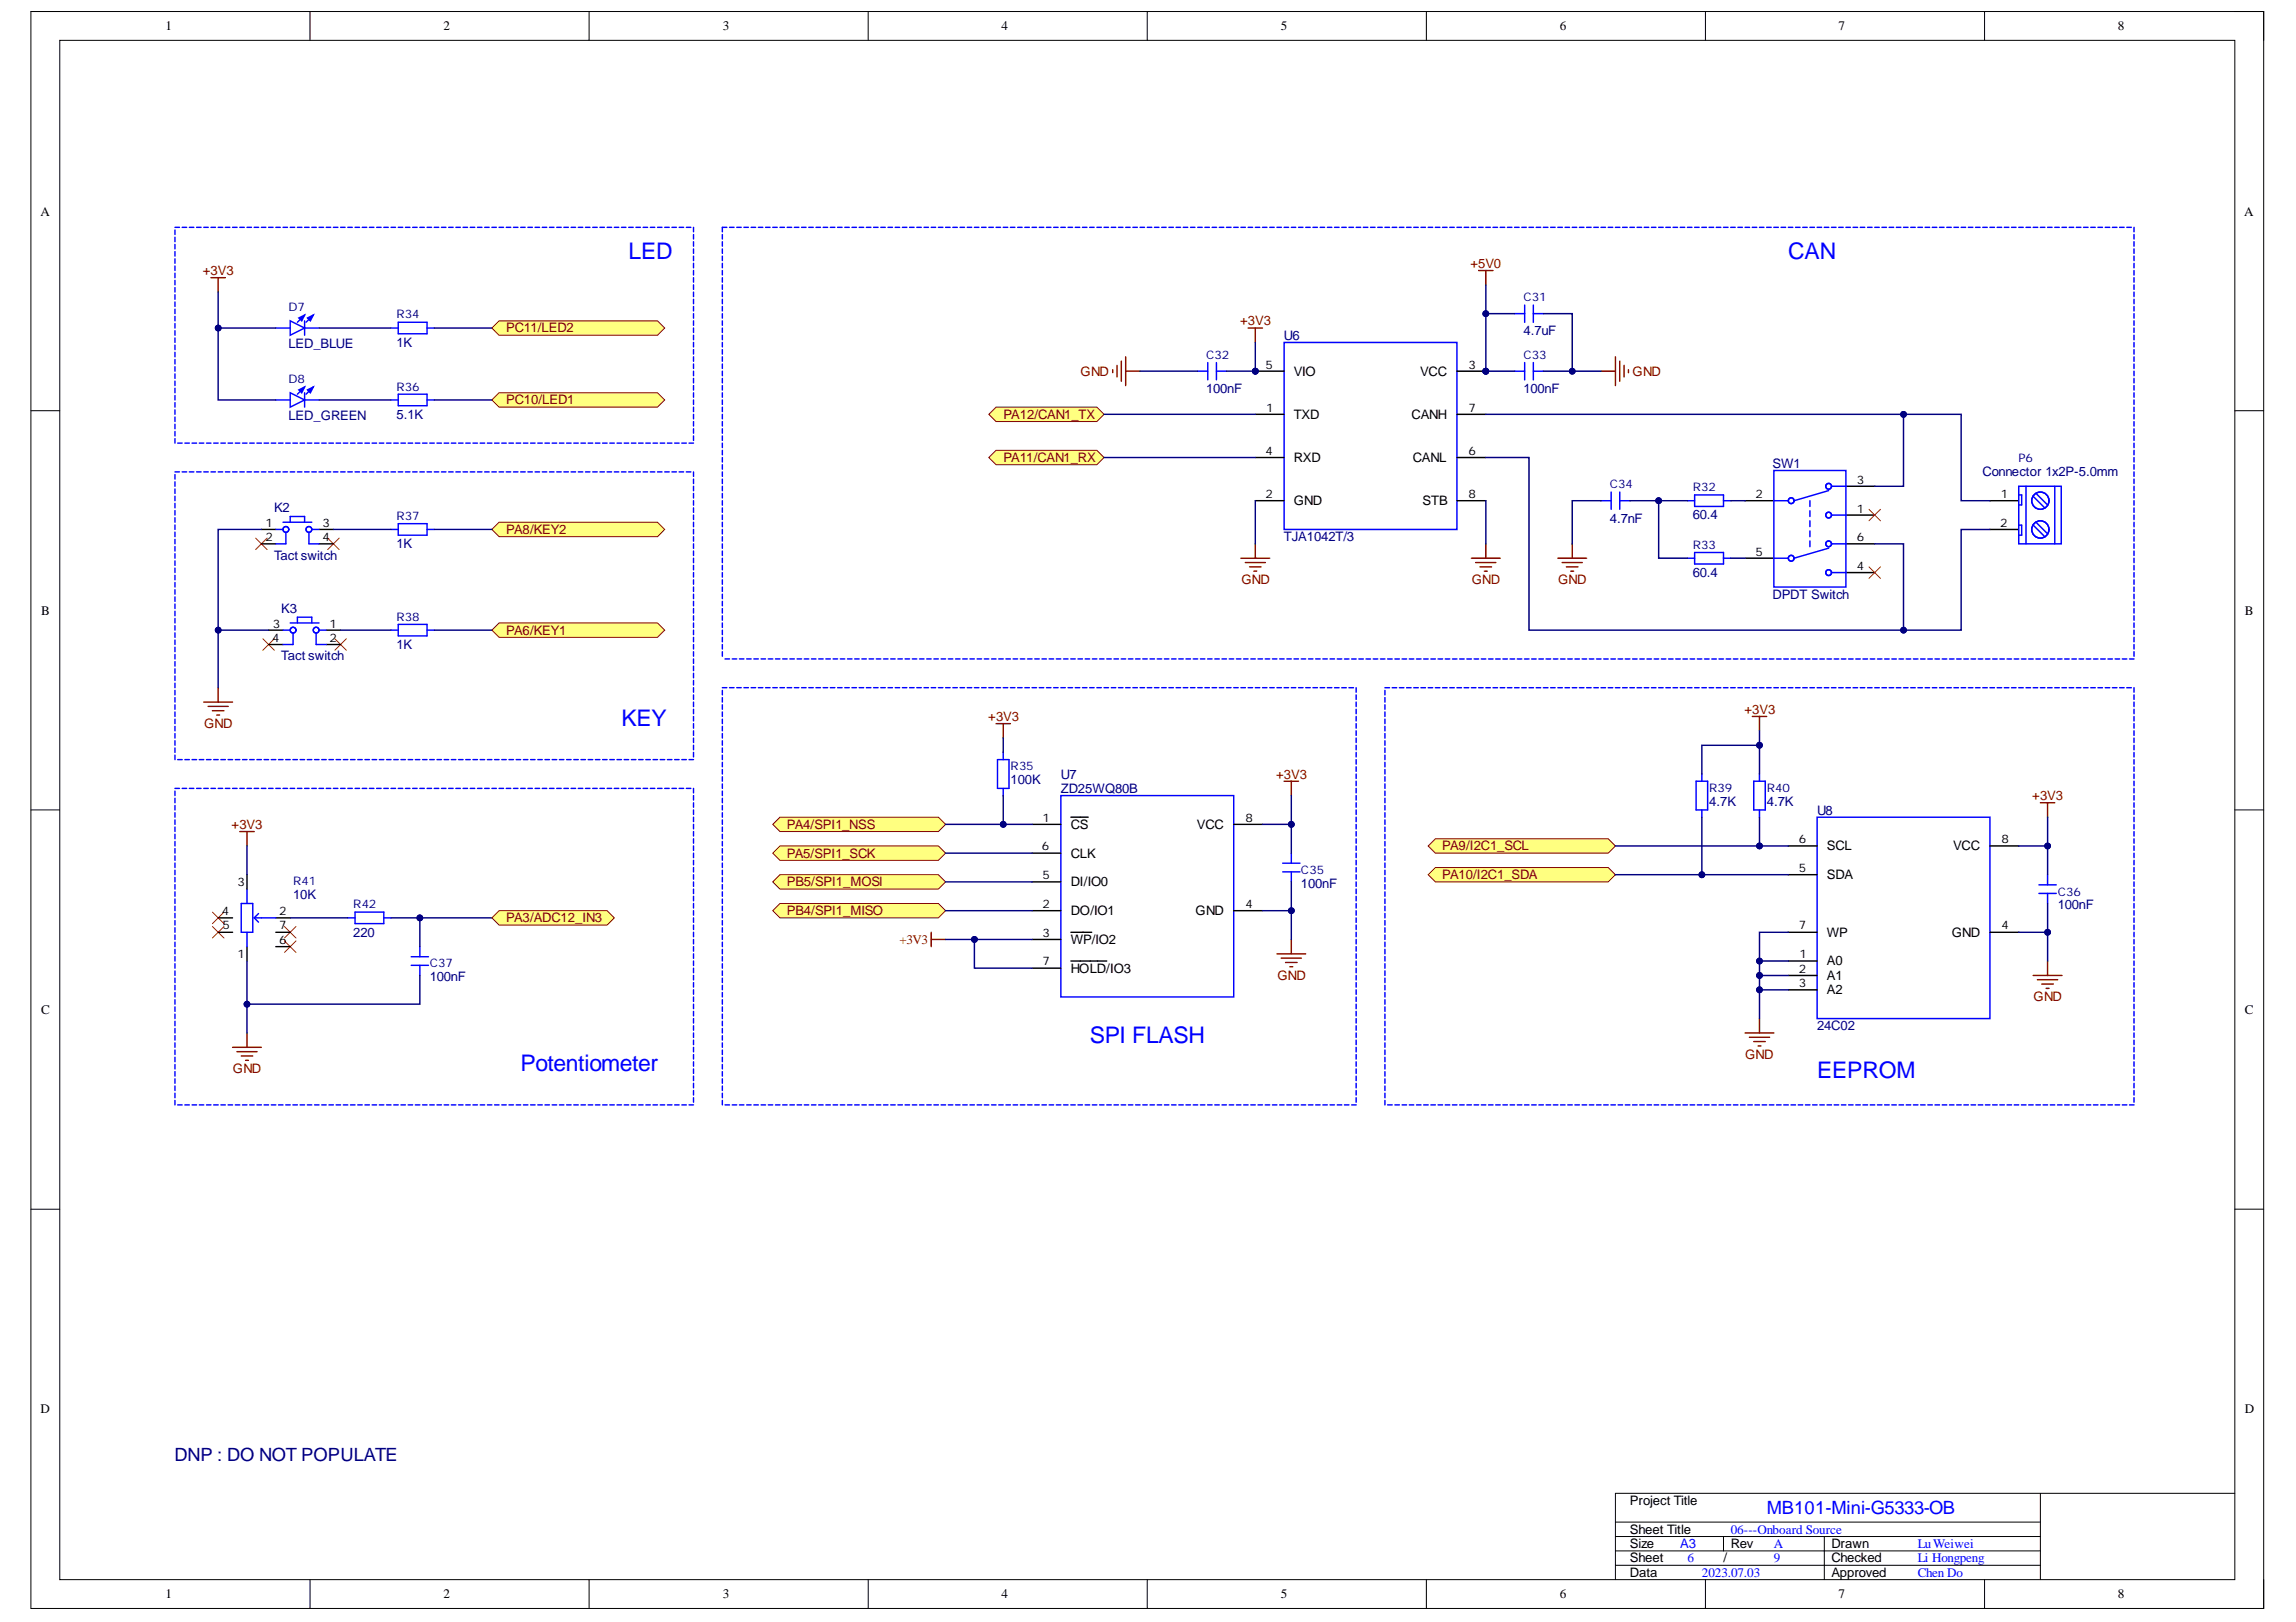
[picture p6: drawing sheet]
<svg xmlns="http://www.w3.org/2000/svg" width="297mm" height="210mm" viewBox="0 0 297 210" stroke-linecap="round" stroke-linejoin="round" font-family="sans-serif">
<defs><g id="words">
<g font-size="3" fill="#00f">
<text x="81.3" y="33.5">LED</text>
<text x="231.4" y="33.5">CAN</text>
<text x="80.4" y="93.9">KEY</text>
<text x="141" y="134.9">SPI FLASH</text>
<text x="67.4" y="138.6">Potentiometer</text>
<text x="235.1" y="139.6">EEPROM</text>
</g>
<text font-size="2.4" fill="#000080" x="22.6" y="189">DNP : DO NOT POPULATE</text>
<text font-size="2.4" fill="#00f" x="228.6" y="195.9">MB101-Mini-G5333-OB</text>
<g font-size="1.7">
<text x="21.4" y="3.9">1</text>
<text x="57.4" y="3.9">2</text>
<text x="93.5" y="3.9">3</text>
<text x="129.6" y="3.9">4</text>
<text x="165.7" y="3.9">5</text>
<text x="201.8" y="3.9">6</text>
<text x="237.9" y="3.9">7</text>
<text x="274" y="3.9">8</text>
<text x="5.2" y="27.9">A</text>
<text x="290.3" y="27.9">A</text>
<text x="167.4" y="48.6">VIO</text>
<text x="183.7" y="48.6">VCC</text>
<text x="167.4" y="54.2">TXD</text>
<text x="167.4" y="59.8">RXD</text>
<text x="182.6" y="54.2">CANH</text>
<text x="182.8" y="59.8">CANL</text>
<text x="167.4" y="65.3">GND</text>
<text x="184" y="65.3">STB</text>
<text x="5.3" y="79.5">B</text>
<text x="290.4" y="79.5">B</text>
<text x="138.5" y="107.3">CS</text>
<text x="154.9" y="107.3">VCC</text>
<text x="138.5" y="111">CLK</text>
<text x="236.3" y="113.8">SDA</text>
<text x="236.3" y="110.1">SCL</text>
<text x="252.7" y="110.1">VCC</text>
<text x="138.5" y="118.4">DO/IO1</text>
<text x="138.5" y="114.7">DI/IO0</text>
<text x="154.7" y="118.4">GND</text>
<text x="138.5" y="122.1">WP/IO2</text>
<text x="138.5" y="125.9">HOLD/IO3</text>
<text x="236.3" y="124.9">A0</text>
<text x="236.3" y="121.2">WP</text>
<text x="252.5" y="121.2">GND</text>
<text x="5.3" y="131.2">C</text>
<text x="236.3" y="128.7">A2</text>
<text x="236.3" y="126.8">A1</text>
<text x="290.4" y="131.2">C</text>
<text x="5.2" y="182.8">D</text>
<text x="290.4" y="182.8">D</text>
<text x="210.9" y="194.8">Project Title</text>
<text x="210.9" y="198.5">Sheet Title</text>
<text x="210.9" y="202.2">Sheet</text>
<text x="210.9" y="200.3">Size</text>
<text x="223" y="202.2">/</text>
<text x="223.9" y="200.3">Rev</text>
<text x="236.9" y="200.3">Drawn</text>
<text x="236.9" y="202.2">Checked</text>
<text x="21.4" y="206.9">1</text>
<text x="57.4" y="206.9">2</text>
<text x="93.5" y="206.9">3</text>
<text x="129.6" y="206.9">4</text>
<text x="165.7" y="206.9">5</text>
<text x="201.8" y="206.9">6</text>
<text x="210.9" y="204.1">Data</text>
<text x="236.9" y="204.1">Approved</text>
<text x="237.9" y="206.9">7</text>
<text x="274" y="206.9">8</text>
</g>
<g font-size="1.7" fill="#800000">
<text x="26.2" y="35.6">+3V3</text>
<text x="190.2" y="34.7">+5V0</text>
<text x="65.5" y="43">PC11/LED2</text>
<text x="160.4" y="42.1">+3V3</text>
<text x="65.5" y="52.3">PC10/LED1</text>
<text x="139.8" y="48.6">GND</text>
<text x="211.2" y="48.6">GND</text>
<text x="129.8" y="54.2">PA12/CAN1_TX</text>
<text x="129.8" y="59.8">PA11/CAN1_RX</text>
<text x="65.5" y="69.1">PA8/KEY2</text>
<text x="160.6" y="75.6">GND</text>
<text x="190.4" y="75.6">GND</text>
<text x="201.6" y="75.6">GND</text>
<text x="65.5" y="82.2">PA6/KEY1</text>
<text x="26.4" y="94.2">GND</text>
<text x="127.9" y="93.3">+3V3</text>
<text x="225.7" y="92.4">+3V3</text>
<text x="165.1" y="100.8">+3V3</text>
<text x="30" y="107.3">+3V3</text>
<text x="101.8" y="107.3">PA4/SPI1_NSS</text>
<text x="262.9" y="103.5">+3V3</text>
<text x="101.8" y="111">PA5/SPI1_SCK</text>
<text x="186.6" y="110.1">PA9/I2C1_SCL</text>
<text x="186.6" y="113.8">PA10/I2C1_SDA</text>
<text x="65.5" y="119.4">PA3/ADC12_IN3</text>
<text x="101.8" y="114.7">PB5/SPI1_MOSI</text>
<text x="101.8" y="118.4">PB4/SPI1_MISO</text>
<text x="116.4" y="122.1">+3V3</text>
<text x="165.3" y="126.8">GND</text>
<text x="263.1" y="129.6">GND</text>
<text x="225.8" y="137">GND</text>
<text x="30.1" y="138.9">GND</text>
</g>
<g font-size="1.7" fill="#000080">
<text x="37.3" y="45">LED_BLUE</text>
<text x="51.3" y="44.9">1K</text>
<text x="166.1" y="43.9">U6</text>
<text x="197.1" y="43.4">4.7uF</text>
<text x="156" y="50.9">100nF</text>
<text x="197.1" y="50.9">100nF</text>
<text x="37.3" y="54.3">LED_GREEN</text>
<text x="51.3" y="54.2">5.1K</text>
<text x="229.3" y="60.5">SW1</text>
<text x="256.5" y="61.6">Connector 1x2P-5.0mm</text>
<text x="35.5" y="66.3">K2</text>
<text x="51.3" y="70.9">1K</text>
<text x="166.1" y="70">TJA1042T/3</text>
<text x="208.2" y="67.6">4.7nF</text>
<text x="219" y="67.2">60.4</text>
<text x="35.5" y="72.4">Tact switch</text>
<text x="219" y="74.6">60.4</text>
<text x="229.3" y="77.5">DPDT Switch</text>
<text x="36.4" y="79.4">K3</text>
<text x="36.4" y="85.5">Tact switch</text>
<text x="51.3" y="84">1K</text>
<text x="130.7" y="101.5">100K</text>
<text x="137.3" y="100.8">U7</text>
<text x="137.3" y="102.6">ZD25WQ80B</text>
<text x="221.1" y="104.3">4.7K</text>
<text x="228.6" y="104.3">4.7K</text>
<text x="235.1" y="105.4">U8</text>
<text x="37.9" y="116.4">10K</text>
<text x="168.3" y="114.9">100nF</text>
<text x="266.2" y="117.7">100nF</text>
<text x="45.7" y="121.2">220</text>
<text x="55.6" y="127">100nF</text>
<text x="235.1" y="133.3">24C02</text>
</g>
<g font-size="1.7" fill="#00f">
<text x="217.4" y="200.3">A3</text>
<text x="218.3" y="202.2">6</text>
<text x="223.9" y="198.5">06---Onboard Source</text>
<text x="229.5" y="200.3">A</text>
<text x="229.5" y="202.2">9</text>
<text x="248.1" y="200.3">LuWeiwei</text>
<text x="248.1" y="202.2">Li Hongpeng</text>
<text x="220.2" y="204.1">2023.07.03</text>
<text x="248.1" y="204.1">Chen Do</text>
</g>
<g font-size="1.5" fill="#000080">
<text x="37.3" y="40.2">D7</text>
<text x="51.3" y="41.2">R34</text>
<text x="197.1" y="39">C31</text>
<text x="156" y="46.4">C32</text>
<text x="197.1" y="46.4">C33</text>
<text x="37.3" y="49.6">D8</text>
<text x="51.3" y="50.5">R36</text>
<text x="261.1" y="59.8">P6</text>
<text x="208.2" y="63.1">C34</text>
<text x="219" y="63.6">R32</text>
<text x="51.3" y="67.3">R37</text>
<text x="219" y="71">R33</text>
<text x="51.3" y="80.3">R38</text>
<text x="130.7" y="99.7">R35</text>
<text x="221.1" y="102.4">R39</text>
<text x="228.6" y="102.4">R40</text>
<text x="168.3" y="113.1">C35</text>
<text x="37.9" y="114.5">R41</text>
<text x="45.7" y="117.5">R42</text>
<text x="266.2" y="115.9">C36</text>
<text x="55.6" y="125.2">C37</text>
</g>
<g font-size="1.5">
<text x="163.7" y="47.8">5</text>
<text x="190" y="47.8">3</text>
<text x="163.8" y="53.3">1</text>
<text x="190" y="53.3">7</text>
<text x="163.7" y="58.9">4</text>
<text x="190" y="58.9">6</text>
<text x="163.7" y="64.5">2</text>
<text x="190" y="64.5">8</text>
<text x="227.1" y="64.5">2</text>
<text x="240.2" y="62.6">3</text>
<text x="258.9" y="64.5">1</text>
<text x="34.4" y="68.2">1</text>
<text x="34.4" y="70.1">2</text>
<text x="41.7" y="68.2">3</text>
<text x="41.7" y="70.1">4</text>
<text x="227.1" y="71.9">5</text>
<text x="240.2" y="66.4">1</text>
<text x="240.2" y="70.1">6</text>
<text x="258.8" y="68.2">2</text>
<text x="240.2" y="73.8">4</text>
<text x="35.2" y="83.1">4</text>
<text x="35.3" y="81.2">3</text>
<text x="42.6" y="81.2">1</text>
<text x="42.6" y="83.1">2</text>
<text x="134.9" y="106.3">1</text>
<text x="161.1" y="106.3">8</text>
<text x="134.8" y="110.1">6</text>
<text x="134.9" y="113.8">5</text>
<text x="232.7" y="112.8">5</text>
<text x="232.7" y="109.1">6</text>
<text x="258.9" y="109.1">8</text>
<text x="28.7" y="118.4">4</text>
<text x="30.7" y="114.7">3</text>
<text x="36.1" y="118.4">2</text>
<text x="134.9" y="117.5">2</text>
<text x="161.1" y="117.5">4</text>
<text x="28.8" y="120.3">5</text>
<text x="30.7" y="124">1</text>
<text x="36.1" y="120.3">7</text>
<text x="36.1" y="122.1">6</text>
<text x="134.9" y="121.2">3</text>
<text x="134.9" y="124.9">7</text>
<text x="232.7" y="125.9">2</text>
<text x="232.7" y="120.3">7</text>
<text x="232.8" y="124">1</text>
<text x="258.9" y="120.3">4</text>
<text x="232.7" y="127.7">3</text>
</g>
</g></defs>
<path d="M4 1.5h288.9v206.7h-288.9z" fill="none" stroke="#000" stroke-width=".13"/>
<path d="M7.7 5.2h281.4v199.2h-281.4z" fill-rule="evenodd" fill="#fff"/>
<g fill="none" stroke="#000" stroke-width=".13">
<path d="M4 1.5h3.7M7.7 5.2h281.4v199.2h-281.4zM40.1 1.5v3.7M76.2 1.5v3.7M112.3 1.5v3.7M148.4 1.5v3.7M184.5 1.5v3.7M220.6 1.5v3.7M256.7 1.5v3.7M289.1 1.5h3.8v3.7M4 53.2h3.7M289.1 53.2h3.8"/>
<path d="M4 104.8h3.7M289.1 104.8h3.8M4 156.5h3.7M289.1 156.5h3.8M40.1 204.4v3.8M76.2 204.4v3.8M112.3 204.4v3.8M148.4 204.4v3.8M184.5 204.4v3.8M220.6 204.4v3.8M256.7 204.4v3.8M292.9 204.4v3.8"/>
</g>
<path d="M226.7 92.7h1.9M227.6 92.7v1.9M264 103.9h1.8M264.9 103.9v1.9M263 126.2h3.8M263.6 126.8h2.6M264.2 127.3h1.4M264.7 127.9h.4M264.9 124.4v1.8" fill="none" stroke="#800000" stroke-width=".19"/>
<path d="M184.8 109.5l.9-1h22.4l.9 1-.9 .9h-22.4z" fill-rule="evenodd" fill="#ffff80"/>
<path d="M184.8 109.5l.9-1h22.4l.9 1-.9 .9h-22.4z" fill="none" stroke="#800000" stroke-width=".13"/>
<path d="M184.8 113.2l.9-.9h22.4l.9 .9-.9 .9h-22.4z" fill-rule="evenodd" fill="#ffff80"/>
<path d="M184.8 113.2l.9-.9h22.4l.9 .9-.9 .9h-22.4z" fill="none" stroke="#800000" stroke-width=".13"/>
<g fill="none" stroke="#800000" stroke-width=".19">
<path d="M191.3 35h1.9M192.2 35v1.9M207.1 48h1.9M209 46.2v3.7M209.6 46.7v2.6M210.1 47.3v1.5M210.7 47.8v.4M190.4 72.2h3.7M190.9 72.8h2.6M191.5 73.4h1.5M192 73.9h.4M192.2 70.4v1.8"/>
<path d="M201.5 72.2h3.8M202.1 72.8h2.6M202.7 73.4h1.4M203.2 73.9h.4M203.4 70.4v1.8M225.8 133.7h3.7M226.3 134.2h2.6M226.9 134.8h1.5M227.4 135.4h.4M227.6 131.8v1.9"/>
</g>
<g fill="none" stroke="#00f" stroke-width=".19">
<path d="M172.7 29.4h.5M173.6 29.4h.6M174.5 29.4h.6M175.4 29.4h.6M176.4 29.4h.6M177.3 29.4h.6M178.2 29.4h.6M179.2 29.4h.6M180.1 29.4h.6M181 29.4h.6M182 29.4h.6M182.9 29.4h.6"/>
<path d="M183.8 29.4h.6M184.8 29.4h.5M185.7 29.4h.6M186.6 29.4h.6M187.6 29.4h.5M188.5 29.4h.6M189.4 29.4h.6M190.4 29.4h.5M191.3 29.4h.6M192.2 29.4h.6M193.2 29.4h.5M194.1 29.4h.6"/>
<path d="M195 29.4h.6M195.9 29.4h.6M196.9 29.4h.6M197.8 29.4h.6M198.7 29.4h.6M199.7 29.4h.6M200.6 29.4h.6M201.5 29.4h.6M202.5 29.4h.6M203.4 29.4h.6M204.3 29.4h.6M205.3 29.4h.5"/>
<path d="M206.2 29.4h.6M207.1 29.4h.6M208.1 29.4h.5M209 29.4h.6M209.9 29.4h.6M210.9 29.4h.5M211.8 29.4h.6M212.7 29.4h.6M213.7 29.4h.5M214.6 29.4h.6M215.5 29.4h.6M216.4 29.4h.6"/>
<path d="M217.4 29.4h.6M218.3 29.4h.6M219.2 29.4h.6M220.2 29.4h.6M221.1 29.4h.6M222 29.4h.6M223 29.4h.6M223.9 29.4h.6M224.8 29.4h.6M225.8 29.4h.5M226.7 29.4h.6M227.6 29.4h.6"/>
<path d="M228.6 29.4h.5M229.5 29.4h.6M230.4 29.4h.6M231.4 29.4h.5M232.3 29.4h.6M233.2 29.4h.6M234.2 29.4h.5M235.1 29.4h.6M236 29.4h.6M236.9 29.4h.6M237.9 29.4h.6M238.8 29.4h.6"/>
<path d="M239.7 29.4h.6M240.7 29.4h.6M241.6 29.4h.6M242.5 29.4h.6M243.5 29.4h.6M244.4 29.4h.6M245.3 29.4h.6M246.3 29.4h.5M247.2 29.4h.6M248.1 29.4h.6M249.1 29.4h.5M250 29.4h.6"/>
<path d="M250.9 29.4h.6M251.9 29.4h.5M252.8 29.4h.6M253.7 29.4h.6M254.7 29.4h.5M255.6 29.4h.6M256.5 29.4h.6M257.4 29.4h.6M258.4 29.4h.6M259.3 29.4h.6M260.2 29.4h.6M261.2 29.4h.6"/>
<path d="M262.1 29.4h.6M263 29.4h.6M264 29.4h.6M264.9 29.4h.6M265.8 29.4h.6M266.8 29.4h.5M267.7 29.4h.6M268.6 29.4h.6M269.6 29.4h.5M270.5 29.4h.6M271.4 29.4h.6M272.4 29.4h.5"/>
<path d="M273.3 29.4h.6M274.2 29.4h.6M275.2 29.4h.5M276.1 29.4v.6M276.1 30.4v.5M276.1 31.3v.6M276.1 32.2v.6M276.1 33.1v.6M276.1 34.1v.6M276.1 35v.6M276.1 35.9v.6M276.1 36.9v.6"/>
<path d="M276.1 37.8v.6M276.1 38.7v.6M276.1 39.7v.5M276.1 40.6v.6M276.1 41.5v.6M276.1 42.4v.6M276.1 43.4v.6M276.1 44.3v.6M276.1 45.2v.6M276.1 46.2v.6M276.1 47.1v.6M276.1 48v.6"/>
<path d="M276.1 49v.6M276.1 49.9v.6M276.1 50.8v.6M276.1 51.8v.5M276.1 52.7v.6M276.1 53.6v.6M276.1 54.6v.5M276.1 55.5v.6M276.1 56.4v.6M276.1 57.3v.6M276.1 58.3v.6M276.1 59.2v.6"/>
<path d="M276.1 60.1v.6M276.1 61.1v.5M276.1 62v.6M276.1 62.9v.6M276.1 63.9v.5M276.1 64.8v.6M276.1 65.7v.6M276.1 66.7v.5M276.1 67.6v.6M276.1 68.5v.6M276.1 69.4v.6M276.1 70.4v.6"/>
<path d="M276.1 71.3v.6M276.1 72.2v.6M276.1 73.2v.5M276.1 74.1v.6M276.1 75v.6M276.1 76v.5M276.1 76.9v.6M276.1 77.8v.6M276.1 78.8v.5M276.1 79.7v.6M172.7 89h.5M173 85.3h.6"/>
<path d="M173.6 89h.6M173.9 85.3h.6M174.5 89h.6M174.9 85.3h.5M175.4 89v.6M175.4 89.9v.6M175.4 90.9v.5M175.4 91.8v.6M175.4 92.7v.6M175.4 93.6v.6M175.4 94.6v.6M175.4 95.5v.6"/>
<path d="M175.4 96.4v.6M175.4 97.4v.6M175.4 98.3v.6M175.4 99.2v.6M175.8 85.3h.6M176.7 85.3h.6M177.7 85.3h.5M178.6 85.3h.6M179.2 89h.6M179.2 89.3v.6M179.2 90.3v.6M179.2 91.2v.6"/>
<path d="M179.2 92.1v.6M179.2 93.1v.5M179.2 94v.6M179.2 94.9v.6M179.2 95.9v.5M179.2 96.8v.6M179.2 97.7v.6M179.2 98.7v.5M179.2 99.6v.6M179.5 85.3h.6M180.1 89h.6M180.5 85.3h.5"/>
<path d="M181 89h.6M181.4 85.3h.6M182 89h.6M182.3 85.3h.6M182.9 89h.6M183.3 85.3h.5M183.8 89h.6M184.2 85.3h.6M184.8 89h.5M185.1 85.3h.6M185.7 89h.6M186 85.3h.6"/>
<path d="M186.6 89h.6M187 85.3h.6M187.6 89h.5M187.9 85.3h.6M188.5 89h.6M188.8 85.3h.6M189.4 89h.6M189.8 85.3h.6M190.4 89h.5M190.7 85.3h.6M191.3 89h.6M191.6 85.3h.6"/>
<path d="M192.2 89h.6M192.6 85.3h.6M193.2 89h.5M193.5 85.3h.6M194.1 89h.6M194.4 85.3h.6M195 89h.6M195.4 85.3h.5M195.9 89h.6M196.3 85.3h.6M196.9 89h.6M197.2 85.3h.6"/>
<path d="M197.8 89h.6M198.2 85.3h.5M198.7 89h.6M199.1 85.3h.6M199.7 89h.6M200 85.3h.6M200.6 89h.6M201 85.3h.5M201.5 89h.6M201.9 85.3h.6M202.5 89h.6M202.8 85.3h.6"/>
<path d="M203.4 89h.6M203.8 85.3h.5M204.3 89h.6M204.7 85.3h.6M205.3 89h.5M205.6 85.3h.6M206.2 89h.6M206.5 85.3h.6M207.1 89h.6M207.5 85.3h.6M208.1 89h.5M208.4 85.3h.6"/>
<path d="M209 89h.6M209.3 85.3h.6M209.9 89h.6M210.3 85.3h.6M210.9 89h.5M211.2 85.3h.6M211.8 89h.6M212.1 85.3h.6M212.7 89h.6M213.1 85.3h.6M213.7 89h.5M214 85.3h.6"/>
<path d="M214.6 89h.6M214.9 85.3h.6M215.5 89h.6M215.9 85.3h.5M216.4 89h.6M216.8 85.3h.6M217.4 89h.6M217.7 85.3h.6M218.3 89h.6M218.7 85.3h.5M219.2 89h.6M219.6 85.3h.6"/>
<path d="M220.2 89h.6M220.5 85.3h.6M221.1 89h.6M221.5 85.3h.5M222 89h.6M222.4 85.3h.6M223 89h.6M223.3 85.3h.6M223.9 89h.6M224.3 85.3h.5M224.8 89h.6M225.2 85.3h.6"/>
<path d="M225.8 89h.5M226.1 85.3h.6M226.7 89h.6M227 85.3h.6M227.6 89h.6M228 85.3h.6M228.6 89h.5M228.9 85.3h.6M229.5 89h.6M229.8 85.3h.6M230.4 89h.6M230.8 85.3h.6"/>
<path d="M231.4 89h.5M231.7 85.3h.6M232.3 89h.6M232.6 85.3h.6M233.2 89h.6M233.6 85.3h.6M234.2 89h.5M234.5 85.3h.6M235.1 89h.6M235.4 85.3h.6M236 89h.6M236.4 85.3h.5"/>
<path d="M236.9 89h.6M237.3 85.3h.6M237.9 89h.6M238.2 85.3h.6M238.8 89h.6M239.2 85.3h.5M239.7 89h.6M240.1 85.3h.6M240.7 89h.6M241 85.3h.6M241.6 89h.6M242 85.3h.5"/>
<path d="M242.5 89h.6M242.9 85.3h.6M243.5 89h.6M243.8 85.3h.6M244.4 89h.6M244.8 85.3h.5M245.3 89h.6M245.7 85.3h.6M246.3 89h.5M246.6 85.3h.6M247.2 89h.6M247.5 85.3h.6"/>
<path d="M248.1 89h.6M248.5 85.3h.6M249.1 89h.5M249.4 85.3h.6M250 89h.6M250.3 85.3h.6M250.9 89h.6M251.3 85.3h.6M251.9 89h.5M252.2 85.3h.6M252.8 89h.6M253.1 85.3h.6"/>
<path d="M253.7 89h.6M254.1 85.3h.6M254.7 89h.5M255 85.3h.6M255.6 89h.6M255.9 85.3h.6M256.5 89h.6M256.9 85.3h.5M257.4 89h.6M257.8 85.3h.6M258.4 89h.6M258.7 85.3h.6"/>
<path d="M259.3 89h.6M259.7 85.3h.5M260.2 89h.6M260.6 85.3h.6M261.2 89h.6M261.5 85.3h.6M262.1 89h.6M262.5 85.3h.5M263 89h.6M263.4 85.3h.6M264 89h.6M264.3 85.3h.6"/>
<path d="M264.9 89h.6M265.3 85.3h.5M265.8 89h.6M266.2 85.3h.6M266.8 89h.5M267.1 85.3h.6M267.7 89h.6M268 85.3h.6M268.6 89h.6M269 85.3h.6M269.6 89h.5M269.9 85.3h.6"/>
<path d="M270.5 89h.6M270.8 85.3h.6M271.4 89h.6M271.8 85.3h.6M272.4 89h.5M272.7 85.3h.6M273.3 89h.6M273.6 85.3h.6M274.2 89h.6M274.6 85.3h.6M275.2 89h.5M275.5 85.3h.6"/>
<path d="M276.1 80.6v.6M276.1 81.5v.6M276.1 82.5v.6M276.1 83.4v.6M276.1 84.3v.6M276.1 89v.6M276.1 89.9v.6M276.1 90.9v.5M276.1 91.8v.6M276.1 92.7v.6M276.1 93.6v.6M276.1 94.6v.6"/>
<path d="M276.1 95.5v.6M276.1 96.4v.6M276.1 97.4v.6M276.1 98.3v.6M276.1 99.2v.6M175.4 100.2v.5M175.4 101.1v.6M175.4 102v.6M175.4 103v.5M175.4 103.9v.6M175.4 104.8v.6M175.4 105.8v.5"/>
<path d="M175.4 106.7v.6M175.4 107.6v.6M175.4 108.5v.6M175.4 109.5v.6M175.4 110.4v.6M175.4 111.3v.6M175.4 112.3v.5M175.4 113.2v.6M175.4 114.1v.6M175.4 115.1v.5M175.4 116v.6M175.4 116.9v.6"/>
<path d="M175.4 117.9v.5M175.4 118.8v.6M175.4 119.7v.6M179.2 100.5v.6M179.2 101.4v.6M179.2 102.4v.6M179.2 103.3v.6M179.2 104.2v.6M179.2 105.2v.6M179.2 106.1v.6M179.2 107v.6M179.2 108v.5"/>
<path d="M179.2 108.9v.6M179.2 109.8v.6M179.2 110.8v.5M179.2 111.7v.6M179.2 112.6v.6M179.2 113.5v.6M179.2 114.5v.6M179.2 115.4v.6M179.2 116.3v.6M179.2 117.3v.6M179.2 118.2v.6M179.2 119.1v.6"/>
<path d="M276.1 100.2v.5M276.1 101.1v.6M276.1 102v.6M276.1 103v.5M276.1 103.9v.6M276.1 104.8v.6M276.1 105.8v.5M276.1 106.7v.6M276.1 107.6v.6M276.1 108.5v.6M276.1 109.5v.6M276.1 110.4v.6"/>
<path d="M276.1 111.3v.6M276.1 112.3v.5M276.1 113.2v.6M276.1 114.1v.6M276.1 115.1v.5M276.1 116v.6M276.1 116.9v.6M276.1 117.9v.5M276.1 118.8v.6M276.1 119.7v.6M175.4 120.6v.6M175.4 121.6v.6"/>
<path d="M175.4 122.5v.6M175.4 123.4v.6M175.4 124.4v.5M175.4 125.3v.6M175.4 126.2v.6M175.4 127.2v.5M175.4 128.1v.6M175.4 129v.6M175.4 130v.5M175.4 130.9v.6M175.4 131.8v.6M175.4 132.7v.6"/>
<path d="M175.4 133.7v.6M175.4 134.6v.6M175.4 135.5v.6M175.4 136.5v.6M175.4 137.4v.6M175.4 138.3v.6M175.4 139.3v.5M179.2 120.1v.5M179.2 121v.6M179.2 121.9v.6M179.2 122.9v.5M179.2 123.8v.6"/>
<path d="M179.2 124.7v.6M179.2 125.6v.6M179.2 126.6v.6M179.2 127.5v.6M179.2 128.4v.6M179.2 129.4v.6M179.2 130.3v.6M179.2 131.2v.6M179.2 132.2v.5M179.2 133.1v.6M179.2 134v.6M179.2 135v.5"/>
<path d="M179.2 135.9v.6M179.2 136.8v.6M179.2 137.8v.5M179.2 138.7v.6M179.2 139.6v.6M276.1 120.6v.6M276.1 121.6v.6M276.1 122.5v.6M276.1 123.4v.6M276.1 124.4v.5M276.1 125.3v.6M276.1 126.2v.6"/>
<path d="M276.1 127.2v.5M276.1 128.1v.6M276.1 129v.6M276.1 130v.5M276.1 130.9v.6M276.1 131.8v.6M276.1 132.7v.6M276.1 133.7v.6M276.1 134.6v.6M276.1 135.5v.6M276.1 136.5v.6M276.1 137.4v.6"/>
<path d="M276.1 138.3v.6M276.1 139.3v.5M173 143h.6M173.9 143h.6M174.9 143h.5M175.4 140.2v.6M175.4 141.1v.6M175.4 142.1v.5M179.2 140.5v.6M179.2 141.5v.6M179.2 142.4v.6M179.5 143h.6"/>
<path d="M180.5 143h.5M181.4 143h.6M182.3 143h.6M183.3 143h.5M184.2 143h.6M185.1 143h.6M186 143h.6M187 143h.6M187.9 143h.6M188.8 143h.6M189.8 143h.6M190.7 143h.6"/>
<path d="M191.6 143h.6M192.6 143h.6M193.5 143h.6M194.4 143h.6M195.4 143h.5M196.3 143h.6M197.2 143h.6M198.2 143h.5M199.1 143h.6M200 143h.6M201 143h.5M201.9 143h.6"/>
<path d="M202.8 143h.6M203.8 143h.5M204.7 143h.6M205.6 143h.6M206.5 143h.6M207.5 143h.6M208.4 143h.6M209.3 143h.6M210.3 143h.6M211.2 143h.6M212.1 143h.6M213.1 143h.6"/>
<path d="M214 143h.6M214.9 143h.6M215.9 143h.5M216.8 143h.6M217.7 143h.6M218.7 143h.5M219.6 143h.6M220.5 143h.6M221.5 143h.5M222.4 143h.6M223.3 143h.6M224.3 143h.5"/>
<path d="M225.2 143h.6M226.1 143h.6M227 143h.6M228 143h.6M228.9 143h.6M229.8 143h.6M230.8 143h.6M231.7 143h.6M232.6 143h.6M233.6 143h.6M234.5 143h.6M235.4 143h.6"/>
<path d="M236.4 143h.5M237.3 143h.6M238.2 143h.6M239.2 143h.5M240.1 143h.6M241 143h.6M242 143h.5M242.9 143h.6M243.8 143h.6M244.8 143h.5M245.7 143h.6M246.6 143h.6"/>
<path d="M247.5 143h.6M248.5 143h.6M249.4 143h.6M250.3 143h.6M251.3 143h.6M252.2 143h.6M253.1 143h.6M254.1 143h.6M255 143h.6M255.9 143h.6M256.9 143h.5M257.8 143h.6"/>
<path d="M258.7 143h.6M259.7 143h.5M260.6 143h.6M261.5 143h.6M262.5 143h.5M263.4 143h.6M264.3 143h.6M265.3 143h.5M266.2 143h.6M267.1 143h.6M268 143h.6M269 143h.6"/>
<path d="M269.9 143h.6M270.8 143h.6M271.8 143h.6M272.7 143h.6M273.6 143h.6M274.6 143h.6M275.5 143h.6M276.1 140.2v.6M276.1 141.1v.6M276.1 142.1v.5"/>
</g>
<g fill="none" stroke="#00f" stroke-width=".18">
<path d="M93.5 29.4h.5M94.4 29.4h.6M95.3 29.4h.6M96.2 29.4h.6M97.2 29.4h.6M98.1 29.4h.6M99 29.4h.6M100 29.4h.6M100.9 29.4h.6M101.8 29.4h.6M102.8 29.4h.6M103.7 29.4h.6"/>
<path d="M104.6 29.4h.6M105.6 29.4h.5M106.5 29.4h.6M107.4 29.4h.6M108.4 29.4h.5M109.3 29.4h.6M110.2 29.4h.6M111.2 29.4h.5M112.1 29.4h.6M113 29.4h.6M114 29.4h.5M114.9 29.4h.6"/>
<path d="M115.8 29.4h.6M116.7 29.4h.6M117.7 29.4h.6M118.6 29.4h.6M119.5 29.4h.6M120.5 29.4h.6M121.4 29.4h.6M122.3 29.4h.6M123.3 29.4h.6M124.2 29.4h.6M125.1 29.4h.6M126.1 29.4h.5"/>
<path d="M127 29.4h.6M127.9 29.4h.6M128.9 29.4h.5M129.8 29.4h.6M130.7 29.4h.6M131.7 29.4h.5M132.6 29.4h.6M133.5 29.4h.6M134.5 29.4h.5M135.4 29.4h.6M136.3 29.4h.6M137.2 29.4h.6"/>
<path d="M138.2 29.4h.6M139.1 29.4h.6M140 29.4h.6M141 29.4h.6M141.9 29.4h.6M142.8 29.4h.6M143.8 29.4h.6M144.7 29.4h.6M145.6 29.4h.6M146.6 29.4h.5M147.5 29.4h.6M148.4 29.4h.6"/>
<path d="M149.4 29.4h.5M150.3 29.4h.6M151.2 29.4h.6M152.2 29.4h.5M153.1 29.4h.6M154 29.4h.6M154.9 29.4h.6M155.9 29.4h.6M156.8 29.4h.6M157.7 29.4h.6M158.7 29.4h.6M159.6 29.4h.6"/>
<path d="M160.5 29.4h.6M161.5 29.4h.6M162.4 29.4h.6M163.3 29.4h.6M164.3 29.4h.5M165.2 29.4h.6M166.1 29.4h.6M167.1 29.4h.5M168 29.4h.6M168.9 29.4h.6M169.9 29.4h.5M170.8 29.4h.6"/>
<path d="M171.7 29.4h.6M93.5 89h.5M93.5 89.3v.6M93.5 90.3v.6M93.5 91.2v.6M93.5 92.1v.6M93.5 93.1v.5M93.5 94v.6M93.5 94.9v.6M93.5 95.9v.5M93.5 96.8v.6M93.5 97.7v.6"/>
<path d="M93.5 98.7v.5M93.5 99.6v.6M93.8 85.3h.6M94.4 89h.6M94.7 85.3h.6M95.3 89h.6M95.7 85.3h.5M96.2 89h.6M96.6 85.3h.6M97.2 89h.6M97.5 85.3h.6M98.1 89h.6"/>
<path d="M98.5 85.3h.5M99 89h.6M99.4 85.3h.6M100 89h.6M100.3 85.3h.6M100.9 89h.6M101.3 85.3h.5M101.8 89h.6M102.2 85.3h.6M102.8 89h.6M103.1 85.3h.6M103.7 89h.6"/>
<path d="M104.1 85.3h.5M104.6 89h.6M105 85.3h.6M105.6 89h.5M105.9 85.3h.6M106.5 89h.6M106.8 85.3h.6M107.4 89h.6M107.8 85.3h.6M108.4 89h.5M108.7 85.3h.6M109.3 89h.6"/>
<path d="M109.6 85.3h.6M110.2 89h.6M110.6 85.3h.6M111.2 89h.5M111.5 85.3h.6M112.1 89h.6M112.4 85.3h.6M113 89h.6M113.4 85.3h.6M114 89h.5M114.3 85.3h.6M114.9 89h.6"/>
<path d="M115.2 85.3h.6M115.8 89h.6M116.2 85.3h.5M116.7 89h.6M117.1 85.3h.6M117.7 89h.6M118 85.3h.6M118.6 89h.6M119 85.3h.5M119.5 89h.6M119.9 85.3h.6M120.5 89h.6"/>
<path d="M120.8 85.3h.6M121.4 89h.6M121.8 85.3h.5M122.3 89h.6M122.7 85.3h.6M123.3 89h.6M123.6 85.3h.6M124.2 89h.6M124.5 85.3h.6M125.1 89h.6M125.5 85.3h.6M126.1 89h.5"/>
<path d="M126.4 85.3h.6M127 89h.6M127.3 85.3h.6M127.9 89h.6M128.3 85.3h.6M128.9 89h.5M129.2 85.3h.6M129.8 89h.6M130.1 85.3h.6M130.7 89h.6M131.1 85.3h.6M131.7 89h.5"/>
<path d="M132 85.3h.6M132.6 89h.6M132.9 85.3h.6M133.5 89h.6M133.9 85.3h.6M134.5 89h.5M134.8 85.3h.6M135.4 89h.6M135.7 85.3h.6M136.3 89h.6M136.7 85.3h.5M137.2 89h.6"/>
<path d="M137.6 85.3h.6M138.2 89h.6M138.5 85.3h.6M139.1 89h.6M139.5 85.3h.5M140 89h.6M140.4 85.3h.6M141 89h.6M141.3 85.3h.6M141.9 89h.6M142.3 85.3h.5M142.8 89h.6"/>
<path d="M143.2 85.3h.6M143.8 89h.6M144.1 85.3h.6M144.7 89h.6M145 85.3h.6M145.6 89h.6M146 85.3h.6M146.6 89h.5M146.9 85.3h.6M147.5 89h.6M147.8 85.3h.6M148.4 89h.6"/>
<path d="M148.8 85.3h.6M149.4 89h.5M149.7 85.3h.6M150.3 89h.6M150.6 85.3h.6M151.2 89h.6M151.6 85.3h.6M152.2 89h.5M152.5 85.3h.6M153.1 89h.6M153.4 85.3h.6M154 89h.6"/>
<path d="M154.4 85.3h.5M154.9 89h.6M155.3 85.3h.6M155.9 89h.6M156.2 85.3h.6M156.8 89h.6M157.2 85.3h.5M157.7 89h.6M158.1 85.3h.6M158.7 89h.6M159 85.3h.6M159.6 89h.6"/>
<path d="M160 85.3h.5M160.5 89h.6M160.9 85.3h.6M161.5 89h.6M161.8 85.3h.6M162.4 89h.6M162.8 85.3h.5M163.3 89h.6M163.7 85.3h.6M164.3 89h.5M164.6 85.3h.6M165.2 89h.6"/>
<path d="M165.5 85.3h.6M166.1 89h.6M166.5 85.3h.6M167.1 89h.5M167.4 85.3h.6M168 89h.6M168.3 85.3h.6M168.9 89h.6M169.3 85.3h.6M169.9 89h.5M170.2 85.3h.6M170.8 89h.6"/>
<path d="M171.1 85.3h.6M171.7 89h.6M172.1 85.3h.6M93.5 100.5v.6M93.5 101.4v.6M93.5 102.4v.6M93.5 103.3v.6M93.5 104.2v.6M93.5 105.2v.6M93.5 106.1v.6M93.5 107v.6M93.5 108v.5"/>
<path d="M93.5 108.9v.6M93.5 109.8v.6M93.5 110.8v.5M93.5 111.7v.6M93.5 112.6v.6M93.5 113.5v.6M93.5 114.5v.6M93.5 115.4v.6M93.5 116.3v.6M93.5 117.3v.6M93.5 118.2v.6M93.5 119.1v.6"/>
<path d="M93.5 120.1v.5M93.5 121v.6M93.5 121.9v.6M93.5 122.9v.5M93.5 123.8v.6M93.5 124.7v.6M93.5 125.6v.6M93.5 126.6v.6M93.5 127.5v.6M93.5 128.4v.6M93.5 129.4v.5M93.5 130.3v.6"/>
<path d="M93.5 131.2v.6M93.5 132.2v.5M93.5 133.1v.6M93.5 134v.6M93.5 135v.5M93.5 135.9v.6M93.5 136.8v.6M93.5 137.7v.6M93.5 138.7v.6M93.5 139.6v.6M93.5 140.5v.6M93.5 141.5v.6"/>
<path d="M93.5 142.4v.6M93.8 143h.6M94.7 143h.6M95.7 143h.5M96.6 143h.6M97.5 143h.6M98.5 143h.5M99.4 143h.6M100.3 143h.6M101.3 143h.5M102.2 143h.6M103.1 143h.6"/>
<path d="M104.1 143h.5M105 143h.6M105.9 143h.6M106.8 143h.6M107.8 143h.6M108.7 143h.6M109.6 143h.6M110.6 143h.6M111.5 143h.6M112.4 143h.6M113.4 143h.6M114.3 143h.6"/>
<path d="M115.2 143h.6M116.2 143h.5M117.1 143h.6M118 143h.6M119 143h.5M119.9 143h.6M120.8 143h.6M121.8 143h.5M122.7 143h.6M123.6 143h.6M124.5 143h.6M125.5 143h.6"/>
<path d="M126.4 143h.6M127.3 143h.6M128.3 143h.6M129.2 143h.6M130.1 143h.6M131.1 143h.6M132 143h.6M132.9 143h.6M133.9 143h.6M134.8 143h.6M135.7 143h.6M136.7 143h.5"/>
<path d="M137.6 143h.6M138.5 143h.6M139.5 143h.5M140.4 143h.6M141.3 143h.6M142.3 143h.5M143.2 143h.6M144.1 143h.6M145 143h.6M146 143h.6M146.9 143h.6M147.8 143h.6"/>
<path d="M148.8 143h.6M149.7 143h.6M150.6 143h.6M151.6 143h.6M152.5 143h.6M153.4 143h.6M154.4 143h.5M155.3 143h.6M156.2 143h.6M157.2 143h.5M158.1 143h.6M159 143h.6"/>
<path d="M160 143h.5M160.9 143h.6M161.8 143h.6M162.8 143h.5M163.7 143h.6M164.6 143h.6M165.5 143h.6M166.5 143h.6M167.4 143h.6M168.3 143h.6M169.3 143h.6M170.2 143h.6"/>
<path d="M171.1 143h.6M172.1 143h.6"/>
</g>
<g fill="none" stroke="#800000" stroke-width=".18">
<path d="M27.3 35.9h1.9M28.2 35.9v1.9M144 47.8v.4M144.5 47.3v1.5M145.1 46.7v2.6M145.6 46.2v3.7M145.6 48h1.9M161.5 42.4h1.8M162.4 42.4v1.9M160.5 72.2h3.8M161.1 72.8h2.6M161.7 73.4h1.4"/>
<path d="M162.2 73.9h.4M162.4 70.4v1.8M26.4 90.9h3.7M26.9 91.4h2.6M27.5 92h1.5M28 92.5h.4M28.2 89v1.9"/>
</g>
<path d="M33.1 69.6l1.5 1.5M34.6 69.6l-1.5 1.5M42.4 69.6l1.5 1.5M43.9 69.6l-1.5 1.5M34 82.7l1.5 1.5M35.5 82.7l-1.5 1.5M43.3 82.7l1.5 1.5M44.8 82.7l-1.5 1.5" fill="none" stroke="#f00" stroke-width=".13"/>
<path d="M63.6 68.5l1-.9h20.5l.9 .9-.9 .9h-20.5z" fill-rule="evenodd" fill="#ffff80"/>
<path d="M63.6 68.5l1-.9h20.5l.9 .9-.9 .9h-20.5z" fill="none" stroke="#800000" stroke-width=".13"/>
<path d="M63.6 81.5l1-.9h20.5l.9 .9-.9 1h-20.5z" fill-rule="evenodd" fill="#ffff80"/>
<path d="M63.6 81.5l1-.9h20.5l.9 .9-.9 1h-20.5z" fill="none" stroke="#800000" stroke-width=".13"/>
<g fill="none" stroke="#00f" stroke-width=".18">
<path d="M22.6 29.8v.6M22.6 30.7v.6M22.6 31.6v.6M22.6 32.6v.5M22.6 33.5v.6M22.6 34.4v.6M22.6 35.4v.5M22.6 36.3v.6M22.6 37.2v.6M22.6 38.1v.6M22.6 39.1v.6M22.6 29.4h.6"/>
<path d="M23.6 29.4h.5M24.5 29.4h.6M25.4 29.4h.6M26.4 29.4h.5M27.3 29.4h.6M28.2 29.4h.6M29.2 29.4h.5M30.1 29.4h.6M31 29.4h.6M32 29.4h.5M32.9 29.4h.6M33.8 29.4h.6"/>
<path d="M34.7 29.4h.6M35.7 29.4h.6M36.6 29.4h.6M37.5 29.4h.6M38.5 29.4h.6M39.4 29.4h.6M40.3 29.4h.6M41.3 29.4h.6M42.2 29.4h.6M43.1 29.4h.6M44.1 29.4h.5M45 29.4h.6"/>
<path d="M45.9 29.4h.6M46.9 29.4h.5M47.8 29.4h.6M48.7 29.4h.6M49.7 29.4h.5M50.6 29.4h.6M51.5 29.4h.6M52.5 29.4h.5M53.4 29.4h.6M54.3 29.4h.6M55.2 29.4h.6M56.2 29.4h.6"/>
<path d="M57.1 29.4h.6M58 29.4h.6M59 29.4h.6M59.9 29.4h.6M60.8 29.4h.6M61.8 29.4h.6M62.7 29.4h.6M63.6 29.4h.6M64.6 29.4h.5M65.5 29.4h.6M66.4 29.4h.6M67.4 29.4h.5"/>
<path d="M68.3 29.4h.6M69.2 29.4h.6M70.2 29.4h.5M71.1 29.4h.6M72 29.4h.6M73 29.4h.5M73.9 29.4h.6M74.8 29.4h.6M75.7 29.4h.6M76.7 29.4h.6M77.6 29.4h.6M78.5 29.4h.6"/>
<path d="M79.5 29.4h.6M80.4 29.4h.6M81.3 29.4h.6M82.3 29.4h.6M83.2 29.4h.6M84.1 29.4h.6M85.1 29.4h.5M86 29.4h.6M86.9 29.4h.6M87.9 29.4h.5M88.8 29.4h.6M89.7 29.4v.6"/>
<path d="M89.7 30.4v.5M89.7 31.3v.6M89.7 32.2v.6M89.7 33.1v.6M89.7 34.1v.6M89.7 35v.6M89.7 35.9v.6M89.7 36.9v.5M89.7 37.8v.6M89.7 38.7v.6M89.7 39.7v.5M93.5 29.4v.6"/>
<path d="M93.5 30.4v.5M93.5 31.3v.6M93.5 32.2v.6M93.5 33.1v.6M93.5 34.1v.6M93.5 35v.6M93.5 35.9v.6M93.5 36.9v.5M93.5 37.8v.6M93.5 38.7v.6M93.5 39.7v.5M22.6 40v.6"/>
<path d="M22.6 40.9v.6M22.6 41.9v.5M22.6 42.8v.6M22.6 43.7v.6M22.6 44.7v.5M22.6 45.6v.6M22.6 46.5v.6M22.6 47.5v.5M22.6 48.4v.6M22.6 49.3v.6M22.6 50.2v.6M22.6 51.2v.6"/>
<path d="M22.6 52.1v.6M22.6 53v.6M22.6 54v.6M22.6 54.9v.6M22.6 55.8v.6M22.6 56.8v.5M23 57.3h.6M23.9 57.3h.6M24.8 57.3h.6M25.8 57.3h.6M26.7 57.3h.6M27.6 57.3h.6"/>
<path d="M28.6 57.3h.6M29.5 57.3h.6M30.4 57.3h.6M31.4 57.3h.6M32.3 57.3h.6M33.2 57.3h.6M34.2 57.3h.5M35.1 57.3h.6M36 57.3h.6M37 57.3h.5M37.9 57.3h.6M38.8 57.3h.6"/>
<path d="M39.8 57.3h.5M40.7 57.3h.6M41.6 57.3h.6M42.6 57.3h.5M43.5 57.3h.6M44.4 57.3h.6M45.3 57.3h.6M46.3 57.3h.6M47.2 57.3h.6M48.1 57.3h.6M49.1 57.3h.6M50 57.3h.6"/>
<path d="M50.6 42.4h.9M50.6 51.8h.9M50.9 57.3h.6M51.5 41.7h3.7v1.5h-3.7zM51.5 51h3.7v1.5h-3.7zM51.9 57.3h.6M52.8 57.3h.6M53.7 57.3h.6M54.7 57.3h.5M55.2 42.4h1M55.2 51.8h1M55.6 57.3h.6"/>
<path d="M56.5 57.3h.6M57.5 57.3h.5M58.4 57.3h.6M59.3 57.3h.6M60.3 57.3h.5M61.2 57.3h.6M62.1 57.3h.6M63.1 57.3h.5M64 57.3h.6M64.9 57.3h.6M65.8 57.3h.6M66.8 57.3h.6"/>
<path d="M67.7 57.3h.6M68.6 57.3h.6M69.6 57.3h.6M70.5 57.3h.6M71.4 57.3h.6M72.4 57.3h.6M73.3 57.3h.6M74.2 57.3h.6M75.2 57.3h.5M76.1 57.3h.6M77 57.3h.6M78 57.3h.5"/>
<path d="M78.9 57.3h.6M79.8 57.3h.6M80.8 57.3h.5M81.7 57.3h.6M82.6 57.3h.6M83.6 57.3h.5M84.5 57.3h.6M85.4 57.3h.6M86.3 57.3h.6M87.3 57.3h.6M88.2 57.3h.6M89.1 57.3h.6"/>
<path d="M89.7 40.6v.6M89.7 41.5v.6M89.7 42.4v.6M89.7 43.4v.6M89.7 44.3v.6M89.7 45.2v.6M89.7 46.2v.6M89.7 47.1v.6M89.7 48v.6M89.7 49v.6M89.7 49.9v.6M89.7 50.8v.6"/>
<path d="M89.7 51.8v.5M89.7 52.7v.6M89.7 53.6v.6M89.7 54.6v.5M89.7 55.5v.6M89.7 56.4v.6M93.5 40.6v.6M93.5 41.5v.6M93.5 42.4v.6M93.5 43.4v.6M93.5 44.3v.6M93.5 45.2v.6"/>
<path d="M93.5 46.2v.6M93.5 47.1v.6M93.5 48v.6M93.5 49v.6M93.5 49.9v.6M93.5 50.8v.6M93.5 51.8v.5M93.5 52.7v.6M93.5 53.6v.6M93.5 54.6v.5M93.5 55.5v.6M93.5 56.4v.6"/>
<path d="M93.5 57.3v.6M93.5 58.3v.6M93.5 59.2v.6M154.9 48h1.4M156.3 46.9v2.3M157.4 46.9v2.3M157.4 48h1.3M22.6 61.1h.6M22.6 61.4v.6M22.6 62.3v.6M22.6 63.3v.6M22.6 64.2v.6"/>
<path d="M22.6 65.1v.6M22.6 66.1v.6M22.6 67v.6M22.6 67.9v.6M22.6 68.9v.5M22.6 69.8v.6M22.6 70.7v.6M22.6 71.7v.5M22.6 72.6v.6M22.6 73.5v.6M22.6 74.5v.5M22.6 75.4v.6"/>
<path d="M22.6 76.3v.6M22.6 77.2v.6M22.6 78.2v.6M22.6 79.1v.6M23.6 61.1h.5M24.5 61.1h.6M25.4 61.1h.6M26.4 61.1h.5M27.3 61.1h.6M28.2 61.1h.6M29.2 61.1h.5M30.1 61.1h.6"/>
<path d="M31 61.1h.6M32 61.1h.5M32.9 61.1h.6M33.8 61.1h.6M34.7 61.1h.6M35.7 61.1h.6M36.6 61.1h.6M37.5 61.1h.6M38.5 61.1h.6M39.4 61.1h.6M40.3 61.1h.6M41.3 61.1h.6"/>
<path d="M42.2 61.1h.6M43.1 61.1h.6M44.1 61.1h.5M45 61.1h.6M45.9 61.1h.6M46.9 61.1h.5M47.8 61.1h.6M48.7 61.1h.6M49.7 61.1h.5M50.6 61.1h.6M50.6 68.5h.9M51.5 61.1h.6"/>
<path d="M51.5 67.8h3.7v1.5h-3.7zM52.5 61.1h.5M53.4 61.1h.6M54.3 61.1h.6M55.2 61.1h.6M55.2 68.5h1M56.2 61.1h.6M57.1 61.1h.6M58 61.1h.6M59 61.1h.6M59.9 61.1h.6M60.8 61.1h.6"/>
<path d="M61.8 61.1h.6M62.7 61.1h.6M63.6 61.1h.6M64.6 61.1h.5M65.5 61.1h.6M66.4 61.1h.6M67.4 61.1h.5M68.3 61.1h.6M69.2 61.1h.6M70.2 61.1h.5M71.1 61.1h.6M72 61.1h.6"/>
<path d="M73 61.1h.5M73.9 61.1h.6M74.8 61.1h.6M75.7 61.1h.6M76.7 61.1h.6M77.6 61.1h.6M78.5 61.1h.6M79.5 61.1h.6M80.4 61.1h.6M81.3 61.1h.6M82.3 61.1h.6M83.2 61.1h.6"/>
<path d="M84.1 61.1h.6M85.1 61.1h.5M86 61.1h.6M86.9 61.1h.6M87.9 61.1h.5M88.8 61.1h.6M89.7 61.1v.5M89.7 62v.6M89.7 62.9v.6M89.7 63.9v.5M89.7 64.8v.6M89.7 65.7v.6"/>
<path d="M89.7 66.7v.5M89.7 67.6v.6M89.7 68.5v.6M89.7 69.4v.6M89.7 70.4v.6M89.7 71.3v.6M89.7 72.2v.6M89.7 73.2v.5M89.7 74.1v.6M89.7 75v.6M89.7 76v.5M89.7 76.9v.6"/>
<path d="M89.7 77.8v.6M89.7 78.8v.5M89.7 79.7v.6M93.5 60.1v.6M93.5 61.1v.5M93.5 62v.6M93.5 62.9v.6M93.5 63.9v.5M93.5 64.8v.6M93.5 65.7v.6M93.5 66.7v.5M93.5 67.6v.6"/>
<path d="M93.5 68.5v.6M93.5 69.4v.6M93.5 70.4v.6M93.5 71.3v.6M93.5 72.2v.6M93.5 73.2v.5M93.5 74.1v.6M93.5 75v.6M93.5 76v.5M93.5 76.9v.6M93.5 77.8v.6M93.5 78.8v.5"/>
<path d="M93.5 79.7v.6M22.6 80v.6M22.6 81v.5M22.6 81.9v.6M22.6 82.8v.6M22.6 83.8v.5M22.6 84.7v.6M22.6 85.6v.6M22.6 86.6v.5M22.6 87.5v.6M22.6 88.4v.6M22.6 89.3v.6"/>
<path d="M22.6 90.3v.6M22.6 91.2v.6M22.6 92.1v.6M22.6 93.1v.5M22.6 94v.6M22.6 94.9v.6M22.6 95.9v.5M22.6 96.8v.6M22.6 97.7v.6M23 98.3h.6M23.9 98.3h.6M24.8 98.3h.6"/>
<path d="M25.8 98.3h.6M26.7 98.3h.6M27.6 98.3h.6M28.6 98.3h.6M29.5 98.3h.6M30.4 98.3h.6M31.4 98.3h.6M32.3 98.3h.6M33.2 98.3h.6M34.2 98.3h.5M35.1 98.3h.6M36 98.3h.6"/>
<path d="M37 98.3h.5M37.9 98.3h.6M38.8 98.3h.6M39.8 98.3h.5M40.7 98.3h.6M41.6 98.3h.6M42.6 98.3h.5M43.5 98.3h.6M44.4 98.3h.6M45.3 98.3h.6M46.3 98.3h.6M47.2 98.3h.6"/>
<path d="M48.1 98.3h.6M49.1 98.3h.6M50 98.3h.6M50.6 81.5h.9M50.9 98.3h.6M51.5 80.8h3.7v1.5h-3.7zM51.9 98.3h.6M52.8 98.3h.6M53.7 98.3h.6M54.7 98.3h.5M55.2 81.5h1M55.6 98.3h.6"/>
<path d="M56.5 98.3h.6M57.5 98.3h.5M58.4 98.3h.6M59.3 98.3h.6M60.3 98.3h.5M61.2 98.3h.6M62.1 98.3h.6M63.1 98.3h.5M64 98.3h.6M64.9 98.3h.6M65.8 98.3h.6M66.8 98.3h.6"/>
<path d="M67.7 98.3h.6M68.6 98.3h.6M69.6 98.3h.6M70.5 98.3h.6M71.4 98.3h.6M72.4 98.3h.6M73.3 98.3h.6M74.2 98.3h.6M75.2 98.3h.5M76.1 98.3h.6M77 98.3h.6M78 98.3h.5"/>
<path d="M78.9 98.3h.6M79.8 98.3h.6M80.8 98.3h.5M81.7 98.3h.6M82.6 98.3h.6M83.6 98.3h.5M84.5 98.3h.6M85.4 98.3h.6M86.3 98.3h.6M87.3 98.3h.6M88.2 98.3h.6M89.1 98.3h.6"/>
<path d="M89.7 80.6v.6M89.7 81.5v.6M89.7 82.5v.6M89.7 83.4v.6M89.7 84.3v.6M89.7 85.3v.6M89.7 86.2v.6M89.7 87.1v.6M89.7 88.1v.5M89.7 89v.6M89.7 89.9v.6M89.7 90.9v.5"/>
<path d="M89.7 91.8v.6M89.7 92.7v.6M89.7 93.6v.6M89.7 94.6v.6M89.7 95.5v.6M89.7 96.4v.6M89.7 97.4v.6M93.5 80.6v.6M93.5 81.5v.6M93.5 82.5v.6M93.5 83.4v.6M93.5 84.3v.6"/>
<path d="M22.6 102.4v.6M22.6 103.3v.6M22.6 104.2v.6M22.6 105.2v.6M22.6 106.1v.6M22.6 107v.6M22.6 108v.5M22.6 108.9v.6M22.6 109.8v.6M22.6 110.8v.5M22.6 111.7v.6M22.6 112.6v.6"/>
<path d="M22.6 113.5v.6M22.6 114.5v.6M22.6 115.4v.6M22.6 116.3v.6M22.6 117.3v.6M22.6 118.2v.6M22.6 119.1v.6M22.6 102h.6M23.6 102h.5M24.5 102h.6M25.4 102h.6M26.4 102h.5"/>
<path d="M27.3 102h.6M28.2 102h.6M29.2 102h.5M30.1 102h.6M31 102h.6M31.2 116.9h1.5v3.7h-1.5zM32 102h.5M32 115.1v1.8M32.9 102h.6M32.9 118.8h2.8M32.9 118.8l.5 .5M33.4 118.2l-.5 .6"/>
<path d="M33.8 102h.6M34.7 102h.6M35.7 102h.6M36.6 102h.6M37.5 102h.6M38.5 102h.6M39.4 102h.6M40.3 102h.6M41.3 102h.6M42.2 102h.6M43.1 102h.6M44.1 102h.5"/>
<path d="M45 102h.6M45 118.8h.9M45.9 102h.6M45.9 118h3.8v1.5h-3.8zM46.9 102h.5M47.8 102h.6M48.7 102h.6M49.7 102h.5M49.7 118.8h.9M50.6 102h.6M51.5 102h.6M52.5 102h.5"/>
<path d="M53.4 102h.6M54.3 102h.6M55.2 102h.6M56.2 102h.6M57.1 102h.6M58 102h.6M59 102h.6M59.9 102h.6M60.8 102h.6M61.8 102h.6M62.7 102h.6M63.6 102h.6"/>
<path d="M64.6 102h.5M65.5 102h.6M66.4 102h.6M67.4 102h.5M68.3 102h.6M69.2 102h.6M70.2 102h.5M71.1 102h.6M72 102h.6M73 102h.5M73.9 102h.6M74.8 102h.6"/>
<path d="M75.7 102h.6M76.7 102h.6M77.6 102h.6M78.5 102h.6M79.5 102h.6M80.4 102h.6M81.3 102h.6M82.3 102h.6M83.2 102h.6M84.1 102h.6M85.1 102h.5M86 102h.6"/>
<path d="M86.9 102h.6M87.9 102h.5M88.8 102h.6M89.7 102v.6M89.7 103v.5M89.7 103.9v.6M89.7 104.8v.6M89.7 105.8v.5M89.7 106.7v.6M89.7 107.6v.6M89.7 108.5v.6M89.7 109.5v.6"/>
<path d="M89.7 110.4v.6M89.7 111.3v.6M89.7 112.3v.5M89.7 113.2v.6M89.7 114.1v.6M89.7 115.1v.5M89.7 116v.6M89.7 116.9v.6M89.7 117.9v.5M89.7 118.8v.6M89.7 119.7v.6M22.6 120.1v.5"/>
<path d="M22.6 121v.6M22.6 121.9v.6M22.6 122.9v.5M22.6 123.8v.6M22.6 124.7v.6M22.6 125.6v.6M22.6 126.6v.6M22.6 127.5v.6M22.6 128.4v.6M22.6 129.4v.5M22.6 130.3v.6M22.6 131.2v.6"/>
<path d="M22.6 132.2v.5M22.6 133.1v.6M22.6 134v.6M22.6 135v.5M22.6 135.9v.6M22.6 136.8v.6M22.6 137.7v.6M22.6 138.7v.6M22.6 139.6v.6M32 120.6v1.9M53.2 124.9h2.2M53.2 123.8h2.2"/>
<path d="M54.3 122.5v1.3M54.3 124.9v1.3M89.7 120.6v.6M89.7 121.6v.6M89.7 122.5v.6M89.7 123.4v.6M89.7 124.4v.5M89.7 125.3v.6M89.7 126.2v.6M89.7 127.2v.5M89.7 128.1v.6M89.7 129v.6"/>
<path d="M89.7 129.9v.6M89.7 130.9v.6M89.7 131.8v.6M89.7 132.7v.6M89.7 133.7v.6M89.7 134.6v.6M89.7 135.5v.6M89.7 136.5v.6M89.7 137.4v.6M89.7 138.3v.6M89.7 139.3v.5M22.6 140.5v.6"/>
<path d="M22.6 141.5v.6M22.6 142.4v.6M23 143h.6M23.9 143h.6M24.8 143h.6M25.8 143h.6M26.7 143h.6M27.6 143h.6M28.6 143h.6M29.5 143h.6M30.4 143h.6M31.4 143h.6"/>
<path d="M32.3 143h.6M33.2 143h.6M34.2 143h.5M35.1 143h.6M36 143h.6M37 143h.5M37.9 143h.6M38.8 143h.6M39.8 143h.5M40.7 143h.6M41.6 143h.6M42.6 143h.5"/>
<path d="M43.5 143h.6M44.4 143h.6M45.3 143h.6M46.3 143h.6M47.2 143h.6M48.1 143h.6M49.1 143h.6M50 143h.6M50.9 143h.6M51.9 143h.6M52.8 143h.6M53.7 143h.6"/>
<path d="M54.7 143h.5M55.6 143h.6M56.5 143h.6M57.5 143h.5M58.4 143h.6M59.3 143h.6M60.3 143h.5M61.2 143h.6M62.1 143h.6M63.1 143h.5M64 143h.6M64.9 143h.6"/>
<path d="M65.8 143h.6M66.8 143h.6M67.7 143h.6M68.6 143h.6M69.6 143h.6M70.5 143h.6M71.4 143h.6M72.4 143h.6M73.3 143h.6M74.2 143h.6M75.2 143h.5M76.1 143h.6"/>
<path d="M77 143h.6M78 143h.5M78.9 143h.6M79.8 143h.6M80.8 143h.5M81.7 143h.6M82.6 143h.6M83.6 143h.5M84.5 143h.6M85.4 143h.6M86.3 143h.6M87.3 143h.6"/>
<path d="M88.2 143h.6M89.1 143h.6M89.7 140.2v.6M89.7 141.1v.6M89.7 142.1v.5"/>
</g>
<path d="M31 107.6h1.9M32 107.6v1.9M30.1 135.5h3.7M30.6 136.1h2.7M31.2 136.7h1.5M31.8 137.2h.3M32 133.7v1.8" fill="none" stroke="#800000" stroke-width=".18"/>
<path d="M27.5 118l1.5 1.5M27.5 119.9l1.5 1.5M29 118l-1.5 1.5M29 119.9l-1.5 1.5M36.8 119.9l1.5 1.5M38.3 119.9l-1.5 1.5M36.8 121.8l1.5 1.5M38.3 121.8l-1.5 1.5" fill="none" stroke="#f00" stroke-width=".13"/>
<path d="M28.2 118.8h1.9M32 113.2v1.9M35.7 118.8h1.8M28.2 120.6h1.9M32 122.5v1.9M35.7 120.6h1.8M35.7 122.5h1.8" fill="none" stroke="#000" stroke-width=".18"/>
<path d="M197.2 39.5v2.2M198.4 39.5v2.2M195.9 48h1.3M195.9 40.6h1.3M197.2 46.9v2.3M198.4 46.9v2.3M198.4 48h1.3M198.4 40.6h1.3M207.1 64.8h1.3M208.4 63.7v2.2M209.6 63.7v2.2M209.6 64.8h1.3" fill="none" stroke="#00f" stroke-width=".19"/>
<path d="M225.8 64.8h3.7M225.8 72.2h3.7M238.8 66.7h3.7M238.8 62.9h3.7M238.8 74.1h3.7M238.8 70.4h3.7" fill="none" stroke="#000" stroke-width=".19"/>
<path d="M229.5 60.9h9.3v15.1h-9.3z" fill-rule="evenodd" fill="#fff"/>
<g fill="none" stroke="#00f" stroke-width=".19">
<path d="M229.5 60.9h9.3v15.1h-9.3zM229.5 72.2h1.9M229.5 64.8h1.9M234.2 64.8v.7M234.2 66.1v.7M234.2 67.4v.7M234.2 68.7v.7M234.2 70v.7M236.6 63.5l-4.5 1.3M236.6 70.9l-4.5 1.3M236.9 62.9h1.9M236.9 66.7h1.9"/>
<path d="M236.9 70.4h1.9M236.9 74.1h1.9"/>
<circle cx="231.7" cy="64.8" r=".37"/>
<circle cx="231.7" cy="72.2" r=".37"/>
<circle cx="236.6" cy="62.9" r=".37"/>
<circle cx="236.6" cy="74.1" r=".37"/>
<circle cx="236.6" cy="66.7" r=".37"/>
<circle cx="236.6" cy="70.4" r=".37"/>
</g>
<circle cx="192.2" cy="48" r=".37" fill="#000080"/>
<circle cx="192.2" cy="48" r=".37" fill="none" stroke="#000080" stroke-width=".13"/>
<circle cx="162.4" cy="48" r=".37" fill="#000080"/>
<circle cx="162.4" cy="48" r=".37" fill="none" stroke="#000080" stroke-width=".13"/>
<path d="M166.1 44.3h22.4v24.2h-22.4z" fill-rule="evenodd" fill="#fff"/>
<path d="M166.1 44.3h22.4v24.2h-22.4z" fill="none" stroke="#00f" stroke-width=".19"/>
<path d="M162.4 53.6h3.7M162.4 59.2h3.7M162.4 64.8h3.7" fill="none" stroke="#000" stroke-width=".18"/>
<path d="M188.5 59.2h3.7M188.5 53.6h3.7M188.5 48h3.7M188.5 64.8h3.7" fill="none" stroke="#000" stroke-width=".19"/>
<circle cx="192.2" cy="48" r=".37" fill="#000080"/>
<circle cx="192.2" cy="48" r=".37" fill="none" stroke="#000080" stroke-width=".13"/>
<path d="M162.4 48h3.7" fill="none" stroke="#000" stroke-width=".18"/>
<circle cx="162.4" cy="48" r=".37" fill="#000080"/>
<circle cx="162.4" cy="48" r=".37" fill="none" stroke="#000080" stroke-width=".13"/>
<path d="M218.3 64.8h.9M218.3 72.2h.9M219.2 64h3.8v1.5h-3.8zM219.2 71.5h3.8v1.5h-3.8zM223 64.8h.9M223 72.2h.9" fill="none" stroke="#00f" stroke-width=".19"/>
<path d="M241.8 65.9l1.5 1.5M241.8 73.4l1.5 1.4M243.3 65.9l-1.5 1.5M243.3 73.4l-1.5 1.4" fill="none" stroke="#f00" stroke-width=".13"/>
<path d="M257.4 64.8h3.8M257.4 68.5h3.8" fill="none" stroke="#000" stroke-width=".19"/>
<path d="M261.2 62.9h5.5v7.5h-5.5z" fill-rule="evenodd" fill="#fff"/>
<g fill="none" stroke="#00f" stroke-width=".19">
<path d="M261.2 62.9h5.5v7.5h-5.5zM261.2 64h.3v1.3h-.3M261.2 68h.3v1.3h-.3M262.1 62.9v7.5M263 64.2l1.5 1.5M263 68l1.5 1.4M263.4 63.9l1.5 1.4M263.4 67.6l1.5 1.5M265.8 62.9v7.5M219.4 101.1h1.5v3.7h-1.5zM220.2 100.2v.9M220.2 104.8v1"/>
<path d="M226.9 101.1h1.5v3.7h-1.5zM227.6 100.2v.9M227.6 104.8v1"/>
<circle cx="264" cy="68.5" r="1.12"/>
<circle cx="264" cy="64.8" r="1.12"/>
</g>
<path d="M235.1 105.8h22.3v26h-22.3z" fill-rule="evenodd" fill="#fff"/>
<path d="M235.1 105.8h22.3v26h-22.3zM263.8 114.5h2.2M263.8 115.6h2.2M264.9 113.2v1.3M264.9 115.6v1.3" fill="none" stroke="#00f" stroke-width=".19"/>
<path d="M231.4 113.2h3.7M231.4 109.5h3.7M257.4 109.5h3.8M231.4 128.1h3.7M231.4 126.2h3.7M231.4 124.4h3.7M231.4 120.6h3.7M257.4 120.6h3.8" fill="none" stroke="#000" stroke-width=".19"/>
<path d="M37.5 41.5l1.9 .9-1.9 1z" fill="#fff"/>
<path d="M37.5 41.5l1.9 .9-1.9 1zM39.4 40.8l-.9 .9M40.5 40.8l-.9 .9" fill="none" stroke="#00f" stroke-width=".18"/>
<path d="M38.7 41.1l.7-.3-.4 .7z" fill="#00f"/>
<path d="M38.7 41.1l.7-.3-.4 .7z" fill="none" stroke="#00f" stroke-width=".18"/>
<path d="M39.8 41.1l.7-.3-.3 .7z" fill="#00f"/>
<path d="M35.7 42.4h1.8M39.4 41.5v1.9M39.4 42.4h1.9M39.8 41.1l.7-.3-.3 .7z" fill="none" stroke="#00f" stroke-width=".18"/>
<path d="M37.5 50.8l1.9 1-1.9 .9z" fill="#fff"/>
<path d="M37.5 50.8l1.9 1-1.9 .9zM39.4 50.1l-.9 .9M40.5 50.1l-.9 .9" fill="none" stroke="#00f" stroke-width=".18"/>
<path d="M38.7 50.5l.7-.4-.4 .7z" fill="#00f"/>
<path d="M38.7 50.5l.7-.4-.4 .7z" fill="none" stroke="#00f" stroke-width=".18"/>
<path d="M39.8 50.5l.7-.4-.3 .7z" fill="#00f"/>
<g fill="none" stroke="#00f" stroke-width=".18">
<path d="M35.7 51.8h1.8M39.4 50.8v1.9M39.4 51.8h1.9M39.8 50.5l.7-.4-.3 .7zM35.7 68.5h.9M36.6 67.6h3.7M37 68.9v1.5h-1.3M37.5 67.6v-.8h1.9v.8M40 68.9v1.5h1.3M40.3 68.5h1M36.6 81.5h.9M37.5 80.6h3.8"/>
<path d="M37.9 81.9v1.5h-1.3M38.5 80.6v-.7h1.8v.7M40.9 81.9v1.5h1.3M41.3 81.5h.9"/>
<circle cx="37" cy="68.5" r=".37"/>
<circle cx="40" cy="68.5" r=".37"/>
<circle cx="37.9" cy="81.5" r=".37"/>
<circle cx="40.9" cy="81.5" r=".37"/>
</g>
<path d="M33.8 68.5h1.9M33.8 70.4h1.9M41.3 68.5h1.8M41.3 70.4h1.8M34.7 81.5h1.9M34.7 83.4h1.9M42.2 81.5h1.9M42.2 83.4h1.9" fill="none" stroke="#000" stroke-width=".18"/>
<path d="M127.9 53.6l1-.9h13l.9 .9-.9 1h-13z" fill-rule="evenodd" fill="#ffff80"/>
<path d="M127.9 53.6l1-.9h13l.9 .9-.9 1h-13z" fill="none" stroke="#800000" stroke-width=".13"/>
<path d="M127.9 59.2l1-.9h13l.9 .9-.9 .9h-13z" fill-rule="evenodd" fill="#ffff80"/>
<path d="M127.9 59.2l1-.9h13l.9 .9-.9 .9h-13z" fill="none" stroke="#800000" stroke-width=".13"/>
<path d="M128.9 93.6h1.8M129.8 93.6v1.9M166.1 101.1h1.9M167.1 101.1v1.9M165.2 123.4h3.7M165.8 124h2.6M166.3 124.6h1.5M166.9 125.1h.3M167.1 121.6v1.8" fill="none" stroke="#800000" stroke-width=".18"/>
<path d="M137.2 103h22.4v26h-22.4z" fill-rule="evenodd" fill="#fff"/>
<path d="M129 98.3h1.5v3.7h-1.5zM129.8 97.4v.9M129.8 102v1M137.2 103h22.4v26h-22.4zM165.9 111.7h2.3M165.9 112.8h2.3M167.1 110.4v1.3M167.1 112.8v1.3" fill="none" stroke="#00f" stroke-width=".18"/>
<path d="M133.5 106.7h3.7M133.5 117.9h3.7M133.5 114.1h3.7M133.5 110.4h3.7M138.5 105.8h2.3M159.6 106.7h3.7M159.6 117.9h3.7M133.5 121.6h3.7M133.5 125.3h3.7M138.5 120.6h2.7M138.5 124.4h4.7" fill="none" stroke="#000" stroke-width=".18"/>
<path d="M100 106.7l.9-.9h20.5l.9 .9-.9 .9h-20.5z" fill-rule="evenodd" fill="#ffff80"/>
<path d="M100 106.7l.9-.9h20.5l.9 .9-.9 .9h-20.5z" fill="none" stroke="#800000" stroke-width=".13"/>
<path d="M100 114.1l.9-.9h20.5l.9 .9-.9 1h-20.5z" fill-rule="evenodd" fill="#ffff80"/>
<path d="M100 114.1l.9-.9h20.5l.9 .9-.9 1h-20.5z" fill="none" stroke="#800000" stroke-width=".13"/>
<path d="M100 117.9l.9-1h20.5l.9 1-.9 .9h-20.5z" fill-rule="evenodd" fill="#ffff80"/>
<path d="M100 117.9l.9-1h20.5l.9 1-.9 .9h-20.5z" fill="none" stroke="#800000" stroke-width=".13"/>
<path d="M100.9 109.5h20.5l.9 .9-.9 .9h-20.5l-.9-.9z" fill-rule="evenodd" fill="#ffff80"/>
<path d="M100.9 109.5h20.5l.9 .9-.9 .9h-20.5l-.9-.9z" fill="none" stroke="#800000" stroke-width=".13"/>
<path d="M120.5 120.6v1.9M120.5 121.6h1.8" fill="none" stroke="#800000" stroke-width=".18"/>
<path d="M209 198.8h55M209 197h55M223 198.8v1.9M236 198.8v5.6M264 193.3v11.1M289.1 193.3h-80.1v11.1M209 202.6h55M209 200.7h55" fill="none" stroke="#000" stroke-width=".13"/>
<path d="M63.6 51.8l1-1h20.5l.9 1-.9 .9h-20.5z" fill-rule="evenodd" fill="#ffff80"/>
<path d="M63.6 51.8l1-1h20.5l.9 1-.9 .9h-20.5z" fill="none" stroke="#800000" stroke-width=".13"/>
<path d="M63.6 42.4l1-.9h20.5l.9 .9-.9 1h-20.5z" fill-rule="evenodd" fill="#ffff80"/>
<path d="M63.6 42.4l1-.9h20.5l.9 .9-.9 1h-20.5z" fill="none" stroke="#800000" stroke-width=".13"/>
<path d="M264.9 105.8v3.7" fill="none" stroke="#000080" stroke-width=".19"/>
<circle cx="264.9" cy="109.5" r=".37" fill="#000080"/>
<circle cx="264.9" cy="109.5" r=".37" fill="none" stroke="#000080" stroke-width=".13"/>
<path d="M34.7 81.5h-6.5v7.5" fill="none" stroke="#000080" stroke-width=".18"/>
<circle cx="28.2" cy="81.5" r=".37" fill="#000080"/>
<circle cx="28.2" cy="81.5" r=".37" fill="none" stroke="#000080" stroke-width=".13"/>
<path d="M33.8 68.5h-5.6v13" fill="none" stroke="#000080" stroke-width=".18"/>
<circle cx="28.2" cy="81.5" r=".37" fill="#000080"/>
<circle cx="28.2" cy="81.5" r=".37" fill="none" stroke="#000080" stroke-width=".13"/>
<path d="M28.2 42.4v9.4h7.5" fill="none" stroke="#000080" stroke-width=".18"/>
<circle cx="28.2" cy="42.5" r=".37" fill="#000080"/>
<circle cx="28.2" cy="42.5" r=".37" fill="none" stroke="#000080" stroke-width=".13"/>
<path d="M28.2 37.8v4.6h7.5" fill="none" stroke="#000080" stroke-width=".18"/>
<circle cx="28.2" cy="42.5" r=".37" fill="#000080"/>
<circle cx="28.2" cy="42.5" r=".37" fill="none" stroke="#000080" stroke-width=".13"/>
<path d="M54.3 126.2v3.7h-22.3v3.8" fill="none" stroke="#000080" stroke-width=".18"/>
<circle cx="32" cy="130" r=".37" fill="#000080"/>
<circle cx="32" cy="130" r=".37" fill="none" stroke="#000080" stroke-width=".13"/>
<path d="M41.3 51.8h9.3M41.3 42.4h9.3M43.1 68.5h7.5M44.1 81.5h6.5M37.5 118.8h7.5M50.6 118.8h13" fill="none" stroke="#000080" stroke-width=".18"/>
<circle cx="54.3" cy="118.8" r=".37" fill="#000080"/>
<circle cx="54.3" cy="118.8" r=".37" fill="none" stroke="#000080" stroke-width=".13"/>
<path d="M56.2 51.8h7.4M56.2 42.4h7.4M147.5 48h7.4M162.4 44.3v3.7h-3.7M56.2 68.5h7.4M56.2 81.5h7.4" fill="none" stroke="#000080" stroke-width=".18"/>
<circle cx="162.4" cy="48" r=".37" fill="#000080"/>
<circle cx="162.4" cy="48" r=".37" fill="none" stroke="#000080" stroke-width=".13"/>
<path d="M192.2 59.2h5.6v22.3h55.9v-13h3.7" fill="none" stroke="#000080" stroke-width=".19"/>
<circle cx="246.3" cy="81.5" r=".37" fill="#000080"/>
<circle cx="246.3" cy="81.5" r=".37" fill="none" stroke="#000080" stroke-width=".13"/>
<path d="M192.2 53.6h54.1v9.3h-3.8" fill="none" stroke="#000080" stroke-width=".19"/>
<circle cx="246.3" cy="53.6" r=".37" fill="#000080"/>
<circle cx="246.3" cy="53.6" r=".37" fill="none" stroke="#000080" stroke-width=".13"/>
<path d="M192.2 48h3.7" fill="none" stroke="#000080" stroke-width=".19"/>
<circle cx="192.2" cy="48" r=".37" fill="#000080"/>
<circle cx="192.2" cy="48" r=".37" fill="none" stroke="#000080" stroke-width=".13"/>
<path d="M192.2 40.6h3.7" fill="none" stroke="#000080" stroke-width=".19"/>
<circle cx="192.2" cy="40.6" r=".37" fill="#000080"/>
<circle cx="192.2" cy="40.6" r=".37" fill="none" stroke="#000080" stroke-width=".13"/>
<path d="M199.7 48h7.4" fill="none" stroke="#000080" stroke-width=".19"/>
<circle cx="203.4" cy="48" r=".37" fill="#000080"/>
<circle cx="203.4" cy="48" r=".37" fill="none" stroke="#000080" stroke-width=".13"/>
<path d="M199.7 40.6h3.7v7.4" fill="none" stroke="#000080" stroke-width=".19"/>
<circle cx="203.4" cy="48" r=".37" fill="#000080"/>
<circle cx="203.4" cy="48" r=".37" fill="none" stroke="#000080" stroke-width=".13"/>
<path d="M207.1 64.8h-3.7v5.6M209 113.2h22.4" fill="none" stroke="#000080" stroke-width=".19"/>
<circle cx="220.2" cy="113.2" r=".37" fill="#000080"/>
<circle cx="220.2" cy="113.2" r=".37" fill="none" stroke="#000080" stroke-width=".13"/>
<path d="M209 109.5h22.4" fill="none" stroke="#000080" stroke-width=".19"/>
<circle cx="227.6" cy="109.5" r=".37" fill="#000080"/>
<circle cx="227.6" cy="109.5" r=".37" fill="none" stroke="#000080" stroke-width=".13"/>
<path d="M210.9 64.8h3.7" fill="none" stroke="#000080" stroke-width=".19"/>
<circle cx="214.6" cy="64.8" r=".37" fill="#000080"/>
<circle cx="214.6" cy="64.8" r=".37" fill="none" stroke="#000080" stroke-width=".13"/>
<path d="M218.3 64.8h-3.7v7.4h3.7" fill="none" stroke="#000080" stroke-width=".19"/>
<circle cx="214.6" cy="64.8" r=".37" fill="#000080"/>
<circle cx="214.6" cy="64.8" r=".37" fill="none" stroke="#000080" stroke-width=".13"/>
<path d="M220.2 100.2v-3.8h7.4v3.8" fill="none" stroke="#000080" stroke-width=".19"/>
<circle cx="227.6" cy="96.4" r=".37" fill="#000080"/>
<circle cx="227.6" cy="96.4" r=".37" fill="none" stroke="#000080" stroke-width=".13"/>
<path d="M223.9 72.2h1.9M223.9 64.8h1.9M231.4 120.6h-3.8v7.5h3.8" fill="none" stroke="#000080" stroke-width=".19"/>
<circle cx="227.6" cy="124.4" r=".37" fill="#000080"/>
<circle cx="227.6" cy="124.4" r=".37" fill="none" stroke="#000080" stroke-width=".13"/>
<circle cx="227.6" cy="126.2" r=".37" fill="#000080"/>
<circle cx="227.6" cy="126.2" r=".37" fill="none" stroke="#000080" stroke-width=".13"/>
<circle cx="227.6" cy="128.1" r=".37" fill="#000080"/>
<circle cx="227.6" cy="128.1" r=".37" fill="none" stroke="#000080" stroke-width=".13"/>
<path d="M227.6 126.2h3.8" fill="none" stroke="#000080" stroke-width=".19"/>
<circle cx="227.6" cy="126.2" r=".37" fill="#000080"/>
<circle cx="227.6" cy="126.2" r=".37" fill="none" stroke="#000080" stroke-width=".13"/>
<path d="M227.6 124.4h3.8" fill="none" stroke="#000080" stroke-width=".19"/>
<circle cx="227.6" cy="124.4" r=".37" fill="#000080"/>
<circle cx="227.6" cy="124.4" r=".37" fill="none" stroke="#000080" stroke-width=".13"/>
<path d="M242.5 70.4h3.8v11.1" fill="none" stroke="#000080" stroke-width=".19"/>
<circle cx="246.3" cy="81.5" r=".37" fill="#000080"/>
<circle cx="246.3" cy="81.5" r=".37" fill="none" stroke="#000080" stroke-width=".13"/>
<path d="M246.3 53.6h7.4v11.2h3.7" fill="none" stroke="#000080" stroke-width=".19"/>
<circle cx="246.3" cy="53.6" r=".37" fill="#000080"/>
<circle cx="246.3" cy="53.6" r=".37" fill="none" stroke="#000080" stroke-width=".13"/>
<path d="M261.2 120.6h3.7v3.8" fill="none" stroke="#000080" stroke-width=".19"/>
<circle cx="264.9" cy="120.6" r=".37" fill="#000080"/>
<circle cx="264.9" cy="120.6" r=".37" fill="none" stroke="#000080" stroke-width=".13"/>
<path d="M261.2 109.5h3.7v3.7" fill="none" stroke="#000080" stroke-width=".19"/>
<circle cx="264.9" cy="109.5" r=".37" fill="#000080"/>
<circle cx="264.9" cy="109.5" r=".37" fill="none" stroke="#000080" stroke-width=".13"/>
<path d="M32 124.4v5.5" fill="none" stroke="#000080" stroke-width=".18"/>
<circle cx="32" cy="130" r=".37" fill="#000080"/>
<circle cx="32" cy="130" r=".37" fill="none" stroke="#000080" stroke-width=".13"/>
<path d="M32 109.5v3.7M54.3 118.8v3.7" fill="none" stroke="#000080" stroke-width=".18"/>
<circle cx="54.3" cy="118.8" r=".37" fill="#000080"/>
<circle cx="54.3" cy="118.8" r=".37" fill="none" stroke="#000080" stroke-width=".13"/>
<path d="M162.4 64.8v5.6" fill="none" stroke="#000080" stroke-width=".18"/>
<path d="M192.2 36.9v11.1M192.2 64.8v5.6" fill="none" stroke="#000080" stroke-width=".19"/>
<circle cx="192.2" cy="40.6" r=".37" fill="#000080"/>
<circle cx="192.2" cy="40.6" r=".37" fill="none" stroke="#000080" stroke-width=".13"/>
<circle cx="192.2" cy="48" r=".37" fill="#000080"/>
<circle cx="192.2" cy="48" r=".37" fill="none" stroke="#000080" stroke-width=".13"/>
<path d="M220.2 105.8v7.4" fill="none" stroke="#000080" stroke-width=".19"/>
<circle cx="220.2" cy="113.2" r=".37" fill="#000080"/>
<circle cx="220.2" cy="113.2" r=".37" fill="none" stroke="#000080" stroke-width=".13"/>
<path d="M227.6 128.1v3.7" fill="none" stroke="#000080" stroke-width=".19"/>
<circle cx="227.6" cy="128.1" r=".37" fill="#000080"/>
<circle cx="227.6" cy="128.1" r=".37" fill="none" stroke="#000080" stroke-width=".13"/>
<path d="M227.6 105.8v3.7" fill="none" stroke="#000080" stroke-width=".19"/>
<circle cx="227.6" cy="109.5" r=".37" fill="#000080"/>
<circle cx="227.6" cy="109.5" r=".37" fill="none" stroke="#000080" stroke-width=".13"/>
<path d="M227.6 94.6v1.8" fill="none" stroke="#000080" stroke-width=".19"/>
<circle cx="227.6" cy="96.4" r=".37" fill="#000080"/>
<circle cx="227.6" cy="96.4" r=".37" fill="none" stroke="#000080" stroke-width=".13"/>
<path d="M264.9 116.9v3.7" fill="none" stroke="#000080" stroke-width=".19"/>
<circle cx="264.9" cy="120.6" r=".37" fill="#000080"/>
<circle cx="264.9" cy="120.6" r=".37" fill="none" stroke="#000080" stroke-width=".13"/>
<path d="M142.8 53.6h19.6M142.8 59.2h19.6M126.1 121.6v3.7h7.4" fill="none" stroke="#000080" stroke-width=".18"/>
<circle cx="126.1" cy="121.6" r=".37" fill="#000080"/>
<circle cx="126.1" cy="121.6" r=".37" fill="none" stroke="#000080" stroke-width=".13"/>
<path d="M122.3 117.9h11.2M122.3 114.1h11.2M122.3 110.4h11.2M163.3 117.9h3.8" fill="none" stroke="#000080" stroke-width=".18"/>
<circle cx="167.1" cy="117.9" r=".37" fill="#000080"/>
<circle cx="167.1" cy="117.9" r=".37" fill="none" stroke="#000080" stroke-width=".13"/>
<path d="M163.3 106.7h3.8" fill="none" stroke="#000080" stroke-width=".18"/>
<circle cx="167.1" cy="106.7" r=".37" fill="#000080"/>
<circle cx="167.1" cy="106.7" r=".37" fill="none" stroke="#000080" stroke-width=".13"/>
<path d="M129.8 103v3.7" fill="none" stroke="#000080" stroke-width=".18"/>
<circle cx="129.8" cy="106.7" r=".37" fill="#000080"/>
<circle cx="129.8" cy="106.7" r=".37" fill="none" stroke="#000080" stroke-width=".13"/>
<path d="M129.8 95.5v1.9M122.3 121.6h11.2" fill="none" stroke="#000080" stroke-width=".18"/>
<circle cx="126.1" cy="121.6" r=".37" fill="#000080"/>
<circle cx="126.1" cy="121.6" r=".37" fill="none" stroke="#000080" stroke-width=".13"/>
<path d="M122.3 106.7h11.2" fill="none" stroke="#000080" stroke-width=".18"/>
<circle cx="129.8" cy="106.7" r=".37" fill="#000080"/>
<circle cx="129.8" cy="106.7" r=".37" fill="none" stroke="#000080" stroke-width=".13"/>
<path d="M167.1 114.1v7.5" fill="none" stroke="#000080" stroke-width=".18"/>
<circle cx="167.1" cy="117.9" r=".37" fill="#000080"/>
<circle cx="167.1" cy="117.9" r=".37" fill="none" stroke="#000080" stroke-width=".13"/>
<path d="M167.1 103v7.4" fill="none" stroke="#000080" stroke-width=".18"/>
<circle cx="167.1" cy="106.7" r=".37" fill="#000080"/>
<circle cx="167.1" cy="106.7" r=".37" fill="none" stroke="#000080" stroke-width=".13"/>
<path d="M63.6 118.8l1-.9h13.9l1 .9-1 .9h-13.9z" fill-rule="evenodd" fill="#ffff80"/>
<path d="M63.6 118.8l1-.9h13.9l1 .9-1 .9h-13.9z" fill="none" stroke="#800000" stroke-width=".13"/>
<use href="#words"/>
</svg>
